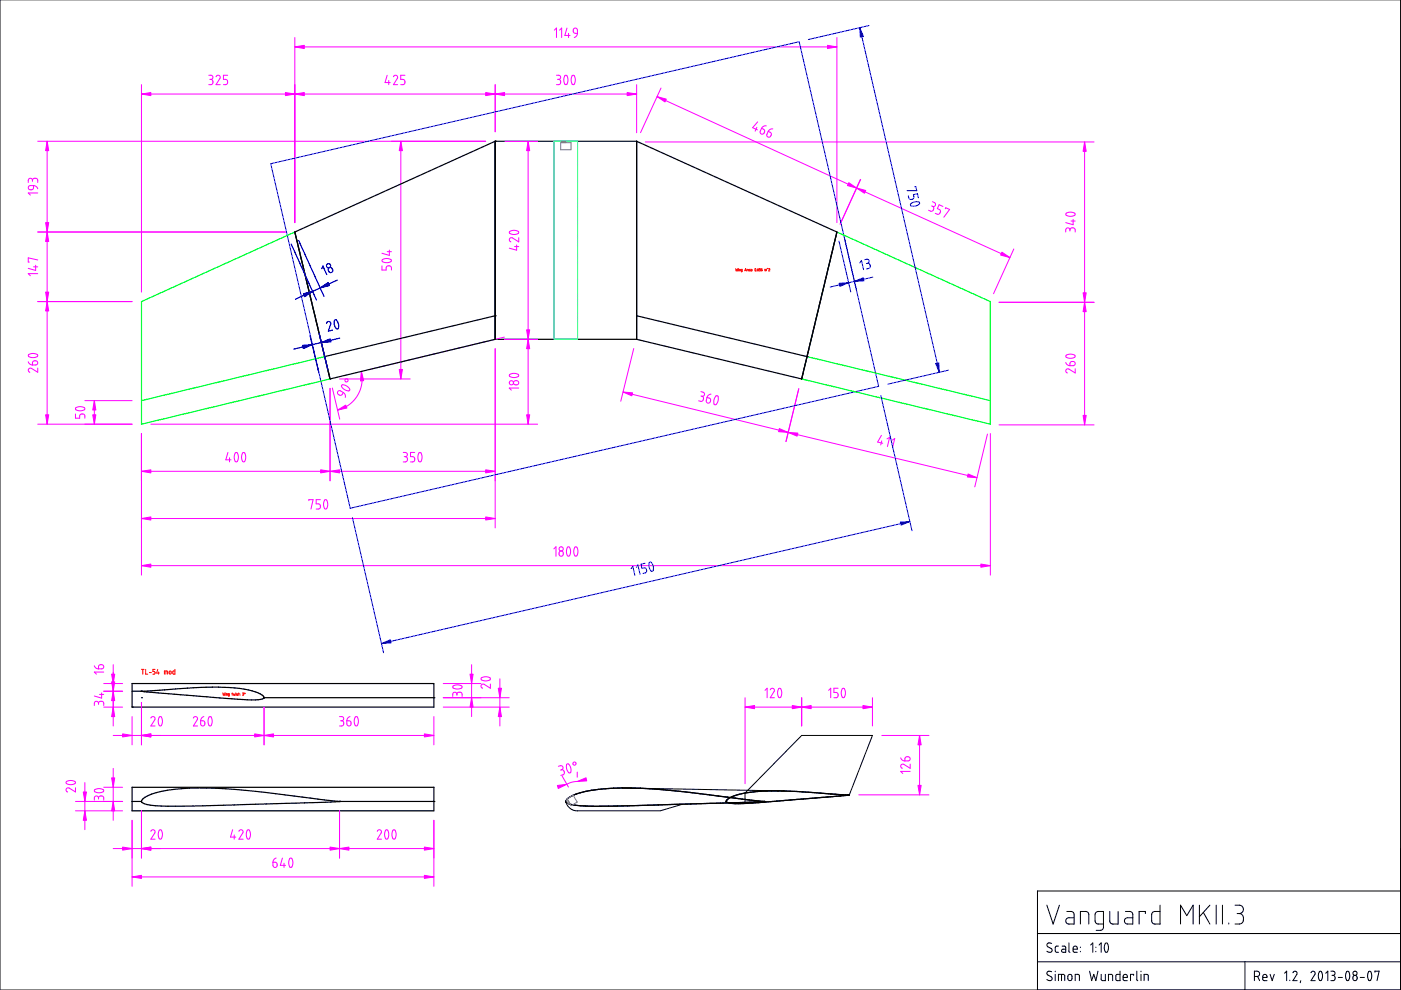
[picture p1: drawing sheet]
<svg xmlns="http://www.w3.org/2000/svg" width="297mm" height="210mm" viewBox="0 0 297 210" stroke-linecap="round" stroke-linejoin="round" font-family="sans-serif">
<g fill="none" stroke="#000" stroke-width=".25">
<path d="M105 30h.1M105 30v41.9M105 30h30M105 30l-42.5 19.2 7.5 31.1 35-8.4M135 30v41.9M135 30l42.4 19.2-7.4 31.1-35-8.4M105 67h.1M105 71.9h30M105 67l-36.1 8.6M135 67l36.1 8.6M171.1 75.6h.1M28 149.9h.1"/>
<path d="M28 144.9h64v5h-64zM28 146.6h2.7l5.3-.4a63.4 63.4 0 0 1 16.7 .1l2.5 .8 .6 .5 .2 .4M29.9 146.6l4.7 .4a295.8 295.8 0 0 0 20.1 1.4l.9-.2 .4-.2M30 147.9h.1M56 147.9h36M92 147.9h.1M28 169.9h2M28 166.9h64v5h-64zM30.3 169.4l.5-.4a20.9 20.9 0 0 1 9.4-1.9 161.9 161.9 0 0 1 25.7 2.1l6.2 .7-29.1 1a64.7 64.7 0 0 1-11.8-.3l-1.1-.5-.1-.2zM72 169.9h.1M72 169.9h20M72.2 169.9h-.1"/>
<path d="M92 169.9h.1M120.3 169.4a10.5 10.5 0 0 1 5.2-1.8 87.3 87.3 0 0 1 22.9 .7l13.6 1.6-29 1a64.4 64.4 0 0 1-11.8-.3l-1.1-.5-.1-.2zM154 169.9v.1M154.2 169.6a10.6 10.6 0 0 1 6-1.7 122.3 122.3 0 0 1 18.5 .6l1.4 .1-15.4 1.3a58.3 58.3 0 0 1-10 .4l-.7-.3zM162 169.9h.1M162 169.9h.2"/>
</g>
<g fill="none" stroke="#000" stroke-width=".21">
<path d="M0 0h296.9v209.9h-296.9zM120 170l.3 .7 .5 .7 1.3 .5h17.9l4.7-1.4M131.9 167.1l34.3 .6M162 169.9h.1M180.1 168.6l4.9-12.7h-15l-12 12.2v2.2M220 197.9h76.9M222 191.9l1.3 4 1.3-4M226.2 193.3h1.1l.4 .5v2.1l-1.5-.1-.2-.5 .1-.5 .4-.2h1.2M226.6 199.9v1.8l.2 .2M229.1 195.9v-2.6h1.2l.5 .3v2.3M234 195.9h-1.3l-.4-.3-.1-1.8 .3-.5h1.5v3.4l-.5 .5-1.1 .1M235.3 193.3v2l.2 .4 .3 .2h1.3v-2.6"/>
<path d="M238.6 193.3h1l.5 .2 .1 .3v2.1h-1.2l-.4-.1-.2-.5 .2-.5 .4-.2h1.2M242.8 193.7v-.4h-1.3v2.6M246 191.9v4l-1.5-.1-.3-.5 .1-1.7 .5-.3h1.2M250.3 195.9v-4l1.3 2.2 1.4-2.2v4M254.3 191.9v4M255.1 193.4l1.4 2.5M256.5 191.9l-2.2 2.5M257.9 191.9v4M259.2 191.9v4M260.5 195.7v.2M261.9 191.9h1.1l.5 .5 .1 .4-.1 .5-.8 .4M262.3 193.7h.4"/>
<path d="M262.7 193.7l.6 .2 .3 .4v1.1l-.6 .5h-1.1M296.9 188.9h-76.9v21M220 203.9h76.9M223 200l-.7-.1-.2 .2-.1 .3 .1 .3 .9 .5v.5l-.6 .2-.4-.2M223 206l-.7-.1-.3 .5 .1 .3 .9 .5v.6l-.5 .1-.5-.2M223.7 205.9v.1M223.7 206.6v1.3M224.4 200.6h-.5l-.2 .3 .1 .9 .6 .1M224.4 207.9v-1.3l1.2 .1 .1 1.2M225.1 206.6v1.3M225.2 200.6h.5l.3 .2v1.1l-.8-.1a.33 .33 0 0 1-.1-.3 .33 .33 0 0 1 .3-.2h.6M226.5 206.7l.4-.1 .4 .3v.7l-.3 .3h-.3l-.3-.3z"/>
<path d="M227.5 201.3h.9l-.2-.6-.3-.1-.3 .2-.1 .8 .3 .3h.6M228 207.9v-1.3h.6l.2 .1 .1 1.2M229.1 200.8v.1M229.1 201.7v.1M231 205.9l.5 2 .4-1.3 .4 1.3 .5-2M231.2 200.4l.5-.5v2M232.3 200.8v.1M232.3 201.7v.1M233 200.4l.5-.5v2M233.5 206.6v1.1l.2 .2h.7v-1.3M234.4 200a.56 .56 0 0 1 .5 .2 .56 .56 0 0 1 .1 .6l-.2 .9a.36 .36 0 0 1-.4 .2 .36 .36 0 0 1-.2-.5l-.1-.6zM235 207.9v-1.3h.6l.3 .1v1.2"/>
<path d="M237.5 205.9v2h-.7l-.2-.2v-1l.9-.1M238.1 207.2h.9l-.1-.5-.4-.1-.3 .2-.1 .8 .2 .3h.7M240.3 206.8v-.2h-.6v1.3M241 205.9v1.9l.2 .1M241.9 205.9v.1M241.9 206.6v1.3M242.6 207.9v-1.3h.6l.2 .1 .1 1.2M263.9 203.9v6M266 207h.6l.3-.2 .2-.4-.2-.4-.9-.1v2M266.6 207l.5 .9M267.7 207.2h.9l-.1-.5-.4-.1-.3 .2-.1 .9 .2 .2h.7M269.3 206.6l.4 1.3 .5-1.3"/>
<path d="M272.4 206.4l.4-.5v2M273.5 207.8v.1M274.1 206.2l.5-.3 .2 .1 .2 .3-.9 1.6h.9M275.8 207.9l-.1 .5M278 206.2l.4-.3 .3 .1 .1 .3-.8 1.6h.8M279.7 206a.59 .59 0 0 1 .7 .8l-.2 .8a.36 .36 0 0 1-.4 .3 .36 .36 0 0 1-.2-.5l-.1-.6zM281.1 206.4l.4-.5v2M282.2 205.9h.5l.3 .3v.4l-.4 .2M282.4 206.8h.2M282.6 206.8l.4 .3v.5l-.2 .3h-.6M283.7 207.2h.9M285.5 206a.59 .59 0 0 1 .7 .8l-.2 .8a.36 .36 0 0 1-.4 .3 .36 .36 0 0 1-.3-.5v-.6z"/>
<path d="M286.9 207l.4-.2 .3 .2 .1 .5-.2 .3-.3 .1-.3-.1zM288.4 207.2h.9M290.2 206a.58 .58 0 0 1 .6 .8l-.1 .8a.38 .38 0 0 1-.5 .3 .38 .38 0 0 1-.2-.6v-.6zM291.5 206.1v-.2h.9l-.4 2"/>
<circle cx="287.3" cy="206.4" r=".44"/>
</g>
<g fill="none" stroke="#f00" stroke-width=".21">
<path d="M156 56.9l.1 .5 .1-.3 .1 .3 .1-.5M156.6 56.9v.1M156.6 57.1v.3M156.8 57.4v-.3h.2v.3M157.4 57.4h-.3l.1-.3h.2v.5h-.2M157.9 57.4l.2-.5 .1 .5M157.9 57.3h.3M158.6 57.2l-.2-.1v.3M158.7 57.3h.3l-.1-.2-.2 .3h.3M159.2 57.1h.1v.3h-.2l.2-.1M159.5 57.2h.1M159.5 57.4h.1"/>
<path d="M160.1 57a.19 .19 0 0 1 .2 .2 .19 .19 0 0 1-.2 .2zM160.4 57.4h.1M160.6 57.2h.2v.2h-.1zM160.8 56.9l-.2 .3M161 56.9l.2 .1-.1 .2M161.1 57.2h.1M161.1 57.2l.1 .1-.2 .1M161.4 57.2h.2v.2h-.2zM161.6 56.9l-.2 .3M162.2 57.4v-.3h.3v.3M162.3 57.1v.3M162.6 57h.2"/>
<path d="M163 57l.1-.1 .1 .2-.2 .3h.2M30 141.9h.5M30.3 141.9v1M30.9 141.9v1h.4M31.7 142.6h.4M32.9 141.9h-.5v.5h.3a.3 .3 0 0 1 .2 .3 .3 .3 0 0 1-.2 .2h-.3M33.4 141.9l-.2 .8h.6M33.6 142.5v.4M34.9 142.9v-.6h.6v.6M35.2 142.3v.6M35.9 142.3h.4v.4a.22 .22 0 0 1-.2 .2 .22 .22 0 0 1-.2-.2zM37.1 141.9v1h-.4v-.6h.4"/>
<path d="M47.2 146.9l.1 .5 .2-.3 .1 .3 .1-.5M47.9 146.9v.1M47.9 147.1v.3M48 147.4v-.3h.2v.3M48.6 147.4h-.2l.1-.3h.1v.5h-.2M49.2 147.1h.1M49.2 146.9v.5M49.5 147.1l.1 .3 .1-.2 .1 .2v-.3M50 146.9v.1M50 147.1v.3M50.4 147.1l-.2 .1 .2 .2h-.2M50.6 147.1h.1"/>
<path d="M50.6 146.9v.5M50.9 147.2h.1M50.9 147.4h.1M51.4 146.9l.2 .1-.1 .2M51.5 147.2h.1M51.5 147.2l.1 .2h-.2"/>
<circle cx="51.9" cy="147" r=".09"/>
</g>
<g fill="none" stroke="#f0f" stroke-width=".21">
<path d="M30 17.9v44M30 19.9h105M44.3 16h.5l.3 .1v.6l-.4 .1M44.5 16.8h.2M44.7 16.8l.4 .2v.6l-.2 .3h-.6M45.8 16.3l.3-.3h.3l.3 .3-.9 1.6h.9M48.3 16h-.9v.8h.5l.4 .5-.2 .6h-.7M62.5 8v39.2M62.5 9.9h114.9M82.1 16l-.5 1.5h1.1M82.4 17.1v.8M83.4 16.3l.2-.3h.4l.3 .3-.9 1.6h.9"/>
<path d="M85.9 16h-.9v.8h.5l.4 .4-.2 .6-.7 .1M105 17.9v10M117.5 6.4l.5-.5v2.1M118 16h.6l.2 .1v.6l-.4 .1M118.2 16.8h.2M118.4 16.8l.4 .2 .1 .6-.3 .3h-.6M118.6 6.4l.5-.5v2.1M119.8 16a.61 .61 0 0 1 .6 .9l-.1 .7a.37 .37 0 0 1-.5 .3 .37 .37 0 0 1-.2-.5l-.1-.6zM120.2 5.9l-.4 1.6h1.1M120.5 7.1v.9M121.3 16a.58 .58 0 0 1 .7 .8l-.1 .8a.37 .37 0 0 1-.5 .3 .37 .37 0 0 1-.2-.5l-.1-.7zM121.6 6.1l.3-.2 .4 .2 .1 1-.7-.2-.2-.2z"/>
<path d="M122.4 7.1l-.2 .6-.4 .3M135 17.9v10.3M140.1 18.7l-4.3 9.4M177.4 8v39.2M6.1 39.5l.2-.2h.8v.6l-.3 .3h-.5l-.3-.3zM6.9 38.2l-.2-.4h-.5l-.2 .3v.6M6.9 38.2l.2-.3 .6-.1 .3 .3v.6M6.9 38.2v.3M7.1 39.3l.6 .3 .3 .4M8 30h95M10 30v59.9M85 30v50.3"/>
<path d="M107 30h7M112 30v59.9M136.8 30.1h95.2M139.3 20.5l42.3 19.4M160.5 27l-.4 .8M160.6 25.8l-1 1.3 1 .4M161.5 27.2l.4 .2 .2 .3-.1 .6-.3 .1h-.3l-.3-.4zM162.5 26.7l-.6 .1-.4 .4M162.9 27.9l.5 .2 .2 .3-.3 .6-.3 .1-.3-.1-.1-.3zM163.9 27.3l-.7 .2-.3 .4M181.6 39.9l32.5 14.7M182.4 38l-4.3 9.5"/>
<path d="M182.5 38.1l-4.4 9.4M230 30.1v60M7.1 56.6h.9M7.6 56.2v1.1l-1.6-.4M8 58h-2l.4 .5M8 55.1l-2-.4v.9h.2M8 49.2h52.5M8 40.9h-2l.4 .5M81 56.4v.9h.9v-.7l.3-.2 .6 .1 .2 .8M81 55.1l.9-.3 .9 .2a.38 .38 0 0 1 .1 .5 .38 .38 0 0 1-.5 .1h-1l-.4-.2zM82.1 53.4h.9M82.5 53v1.1l-1.5-.4"/>
<path d="M108 49.1l.8-.3 .8 .2a.37 .37 0 0 1 .4 .4 .37 .37 0 0 1-.5 .3l-1.1-.1-.3-.1zM109.1 52.3h.9M109.5 51.9v1.1l-1.5-.4M110 50.4v.9l-1.4-.9-.4 .1-.2 .3 .3 .5M197.5 43.7l.2 .1M197.7 42.8l.5 .2 .2 .3-.2 .4-.5 .1M197.7 43.8l.3 .3-.2 .6-.4 .1-.5-.2M199.9 43.8l-.8-.4-.4 .8 .6 .4 .1 .3-.1 .3-.4 .2-.6-.2M200.4 44.3l.1-.3 .8 .4-1.2 1.7M214.9 52.8l-4.2 9.5M226 45.3l.8-.3 .9 .1a.36 .36 0 0 1 .2 .5 .36 .36 0 0 1-.5 .2h-1l-.4-.2zM226.8 48.7l-.1-.3h-.5l-.2 .3v.5"/>
<path d="M226.8 48.7l.2-.3 .6-.1 .3 .3 .1 .6M226.8 48.7v.3M227.1 46.9h.9M227.5 46.5v1.1l-1.5-.4M6 76.7l.3 .5 .6 .2M6.1 75.2l.8-.3 .8 .2a.38 .38 0 0 1 .2 .4 .38 .38 0 0 1-.5 .3l-1.2-.1-.2-.3zM7 76.6l.3-.1 .5 .1 .2 .3-.1 .3-.3 .2h-.7zM8 78v.9l-1.5-.9-.3 .1-.2 .3 .3 .5M8 63.9h20M76.6 78.8l.2 1-.1 1.8-.4 1.3-.6 1.2-.6 .8-1.2 1-1 .6-1.3 .5M105 73.9v38M106.9 71.5l-28.4 6.8"/>
<path d="M107 71.9h7M108.1 79.4l.7-.2 .9 .1a.36 .36 0 0 1 .2 .5 .36 .36 0 0 1-.4 .2l-1.2-.1-.3-.2zM134.4 73.9l-2.8 11.2M211.8 64.1h20.2M226 76.9l.2 .4 .6 .2M226 75.3l.9-.2 .7 .1a.38 .38 0 0 1 .3 .5 .38 .38 0 0 1-.5 .2l-.7 .1-.6-.2-.1-.2zM227 76.8l.2-.2 .6 .1 .2 .3-.1 .4-1.1 .1zM228 78.2v.9l-1.6-.9-.3 .1-.1 .3 .3 .5M8 89.9h20M16 87.8v.9h.9v-.6l.3-.3 .7 .1 .1 .8M16.1 86.5l.8-.3 .7 .1a.38 .38 0 0 1 .4 .5 .38 .38 0 0 1-.5 .2h-1.2l-.3-.2zM18 84.9h10"/>
<path d="M20 84.9v5M30 91.9v30M30 99.9h75M32 89.9h82M48.3 95.9l-.4 1.6h1.1M48.7 97v.9M49.9 96.1a.53 .53 0 0 1 .5 .1 .53 .53 0 0 1 .1 .6l-.1 .8a.37 .37 0 0 1-.4 .3 .37 .37 0 0 1-.3-.5v-.6zM51.4 96a.58 .58 0 0 1 .7 .8l-.1 .8a.38 .38 0 0 1-.5 .3 .38 .38 0 0 1-.2-.5l-.1-.7zM70 82.3v19.6M70.5 82.3l1.5 6.6M71.6 83l.5-.2 .7 .4-.3 .5-.4 .1-.5-.3zM72 80.3h15"/>
<path d="M72.5 81.6l.7 .1 .8 .6a.38 .38 0 0 1 0 .6 .38 .38 0 0 1-.5-.1l-1-.6-.1-.3zM72.8 83.2l.4 .5v.6M85.5 95.9h.6l.2 .3v.4l-.4 .2M85.7 96.8h.2M85.9 96.8l.4 .2 .1 .6-.3 .3h-.6M87.9 95.9h-.9v.9h.6l.3 .4-.1 .6-.8 .1M88.8 96a.58 .58 0 0 1 .7 .8l-.1 .8a.38 .38 0 0 1-.5 .3 .38 .38 0 0 1-.3-.5v-.7zM108.9 80.9l.4-.2h.4l.3 .3v.3l-.3 .3h-.5l-.3-.3zM110 82.3h-2l.4 .4M132.1 83.1l35 8.6M148.6 83l.6 .2 .2 .3-.2 .4-.4 .1M148.6 84h.2"/>
<path d="M148.8 84l.4 .4-.2 .5-.3 .2-.6-.1M149.9 84.3l.6 .2 .2 .2-.1 .5-.3 .2h-.4l-.2-.3zM150.7 83.6l-.6 .3-.2 .4M151.8 83.9a.57 .57 0 0 1 .5 .4 .57 .57 0 0 1 0 .6l-.4 .7a.38 .38 0 0 1-.5 .1 .38 .38 0 0 1-.1-.5l.2-.7zM167.1 91.7l40 9.6M169.4 82.4l-2.8 11.2M186.9 92.3l-.8 1.4 1.1 .3M186.9 93.5l-.2 .8M188.1 93l.5-.3-.4 2M189.1 93.3l.6-.3-.5 1.9M209.4 92l-2.7 11.2M210 91.9v30"/>
<path d="M211.8 90.1h20.2M30 109.9h75M30 119.9h180M65.5 106.2v-.3h.9l-.5 2M67.9 105.9h-.9v.9h.6l.3 .4-.1 .6-.8 .1M68.9 106a.64 .64 0 0 1 .6 .8l-.1 .7a.38 .38 0 0 1-.5 .4 .38 .38 0 0 1-.2-.5l-.1-.7zM117.4 116.4l.5-.5v2M118.7 116.9l.3-.1 .4 .3v.5l-.2 .3h-.2l-.4-.2-.1-.5zM120.3 116a.56 .56 0 0 1 .6 .2 .56 .56 0 0 1 .1 .6l-.2 .9a.38 .38 0 0 1-.5 .1 .38 .38 0 0 1-.2-.5v-.6zM121.9 116a.56 .56 0 0 1 .5 .2 .56 .56 0 0 1 .1 .6l-.1 .9a.36 .36 0 0 1-.5 .2 .36 .36 0 0 1-.2-.5v-.8zM20 141.2l.4 .5 .5 .1M20.9 149.1l-.2-.4-.5 .1-.2 .2v.6"/>
<path d="M20.9 149.1l.2-.3 .6-.1 .3 .3v.6M20.9 149.1v.3M21 141.1l.3-.2 .5 .1 .2 .5-.3 .3h-.8zM21.1 147.2h.9M21.5 146.9v1.1l-1.5-.4M22 144.9h4M22 149.9h4M22 142.5h-2l.4 .4M22 146.6h4M24 155.9h68M24 140.9v13M28 151.9v6"/>
<path d="M30 148.9v9M32 152.3l.4-.4 .4 .2 .1 .4-.9 1.4h.9M33.8 152a.54 .54 0 0 1 .5 .2 .54 .54 0 0 1 .1 .6l-.1 .7a.37 .37 0 0 1-.4 .4 .37 .37 0 0 1-.3-.5l-.1-.7zM41 152.3l.2-.3 .3-.1 .4 .5-.9 1.5h.9M42.5 152.8l.8 .1 .1 .7-.1 .2-.4 .1-.3-.2zM43.2 151.9l-.4 .3-.3 .6M44.3 152a.51 .51 0 0 1 .6 .2 .51 .51 0 0 1 .1 .5l-.1 .9a.37 .37 0 0 1-.5 .3 .37 .37 0 0 1-.2-.5l-.1-.7zM56 149.9v8M72 151.9h.5l.3 .2 .1 .4-.5 .3M72.2 152.8h.2M72.4 152.8l.5 .3-.1 .6-.3 .2h-.5M73.5 152.8h.6l.3 .2-.1 .8-.2 .1-.4-.1z"/>
<path d="M74.2 151.9l-.5 .3-.2 .6M75.3 152a.52 .52 0 0 1 .6 .2 .52 .52 0 0 1 .1 .6l-.1 .7a.37 .37 0 0 1-.5 .4 .37 .37 0 0 1-.2-.5l-.1-.7zM92 151.9v6M94 144.9h8M94 147.9h14M94 149.9h14M96 145.5l.9-.3 .7 .1a.37 .37 0 0 1 .4 .5 .37 .37 0 0 1-.5 .2h-1.2l-.3-.2zM96.9 147.2l-.3-.4h-.4l-.2 .3v.6M96.9 147.2l.1-.4h.7l.3 .3v.6M96.9 147.2v.2M100 140.9v11M102 143.8l.8-.3 1 .2a.37 .37 0 0 1 .1 .5 .37 .37 0 0 1-.5 .1h-1.1a.33 .33 0 0 1-.3-.5z"/>
<path d="M104 145v.9l-1.4-.8h-.4l-.2 .5 .3 .3M106 143.9v10M158 149.9h27M158 147.9v18.3M162.2 146.4l.4-.5v2M163.3 146.3l.4-.4 .5 .3-.1 .4-.8 1.3h.9M165.1 146a.55 .55 0 0 1 .6 .2 .55 .55 0 0 1 0 .6l-.1 .9a.39 .39 0 0 1-.5 .1 .39 .39 0 0 1-.2-.5v-.6zM170 147.9v6M175.7 146.4l.4-.5v2M177.7 145.9h-.9v.9h.6l.3 .4-.2 .6-.7 .1M178.6 146a.56 .56 0 0 1 .5 .2 .56 .56 0 0 1 .1 .6l-.1 .9a.4 .4 0 0 1-.5 .1 .4 .4 0 0 1-.2-.5v-.7zM185 147.9v6"/>
<path d="M187 155.9h10M195 155.9v12.6M14.1 165.7l.7-.2 1 .2a.38 .38 0 0 1 .1 .4 .38 .38 0 0 1-.5 .2l-1.1-.1a.31 .31 0 0 1-.3-.1 .31 .31 0 0 1 .1-.4zM16 167v.9l-1.5-.9-.3 .1-.2 .3 .3 .5M16 169.9h10M16 171.9h10M18 165.9v10M20.1 167.4l.8-.2 .7 .1a.39 .39 0 0 1 .4 .5 .39 .39 0 0 1-.6 .2h-1a.34 .34 0 0 1-.3-.2 .34 .34 0 0 1 0-.4zM20.9 169.2l-.3-.4h-.4l-.2 .3v.6M20.9 169.2l.2-.4h.6l.3 .3v.6M20.9 169.2v.2M22 166.9h4"/>
<path d="M24 179.9h68M24 162.9v11M28 173.9v14M30 171.9v10M32 176.3l.4-.4 .4 .2 .1 .5-.9 1.3h.9M33.8 176a.61 .61 0 0 1 .6 .8l-.1 .8a.37 .37 0 0 1-.4 .3 .37 .37 0 0 1-.3-.5l-.1-.7zM49.3 175.9l-.4 1.6h1.1M49.7 177v.9M50.7 176.3l.4-.4 .4 .3v.4l-.8 1.3h.8M52.4 176a.55 .55 0 0 1 .6 .2 .55 .55 0 0 1 .1 .6l-.1 .8a.38 .38 0 0 1-.5 .3 .38 .38 0 0 1-.2-.5l-.1-.7zM72 171.9v10M80 176.3l.4-.4 .5 .3-.1 .4-.8 1.3h.9"/>
<path d="M81.8 176a.66 .66 0 0 1 .6 .9l-.1 .7a.38 .38 0 0 1-.5 .3 .38 .38 0 0 1-.2-.5v-.8zM83.3 176a.57 .57 0 0 1 .6 .2 .57 .57 0 0 1 .1 .6l-.1 .8a.37 .37 0 0 1-.5 .3 .37 .37 0 0 1-.2-.5l-.1-.7zM92 173.9v14M118.4 162.5l.6-.2 .3 .2v.5l-.3 .2M119 163.2l.5 .2 .2 .6-.3 .3-.5 .1M119 163.2l-.2 .1M119.2 164.5l1.3 2.4M120.2 162l.2-.1 .4 .4 .2 .6 .1 .6a.36 .36 0 0 1-.4 .4 .36 .36 0 0 1-.4-.4l-.2-.8zM122.4 165.7l-1.3 .2-.9 .4M122.4 163.7v1.1M182.1 168.5h14.9M191 160.7l.3 .5 .6 .1"/>
<path d="M192 160.5h.8l.2 .4-.1 .2-.3 .2h-.7zM193 162v.9l-1.5-.9-.3 .1-.2 .4 .3 .4M193 163.6h-2l.4 .4M28 185.9h64M57.9 182.8h.6l.2 .2v.8l-.3 .1-.4-.1zM58.5 181.9l-.4 .3-.2 .6M59.9 181.9l-.5 1.6h1.1M60.2 183v.9M61.4 182a.52 .52 0 0 1 .6 .2 .52 .52 0 0 1 .1 .6l-.1 .7a.38 .38 0 0 1-.5 .4 .38 .38 0 0 1-.2-.5l-.1-.7z"/>
<circle cx="73.5" cy="80.7" r=".33"/>
<circle cx="108.4" cy="81.2" r=".44"/>
<circle cx="119" cy="116.4" r=".44"/>
<circle cx="121.8" cy="161.9" r=".34"/>
</g>
<g fill="#f0f" stroke="#f0f" stroke-width=".21">
<path d="M30 109.9l2-.3v.7z"/>
<path d="M103 109.6l2 .3-2 .4z"/>
<path d="M30 99.9l2-.3v.7z"/>
<path d="M68 99.6l2 .3-2 .4z"/>
<path d="M70 99.9l2-.3v.7z"/>
<path d="M103 99.6l2 .3-2 .4z"/>
<path d="M103 19.6l2 .3-2 .4z"/>
<path d="M62.5 19.9l2-.3v.7z"/>
<path d="M60.5 19.6l2 .3-2 .4z"/>
<path d="M30 19.9l2-.3v.7z"/>
<path d="M105 19.9l2-.3v.7z"/>
<path d="M133 19.6l2 .3-2 .4z"/>
<path d="M139.3 20.5l2 .5-.3 .6z"/>
<path d="M180 38.7l1.6 1.2-1.9-.6z"/>
<path d="M181.6 39.9l2 .5-.3 .6z"/>
<path d="M212.4 53.5l1.7 1.1-1.9-.5z"/>
<path d="M132.1 83.1l2 .2-.1 .6z"/>
<path d="M165.2 90.9l1.9 .8-2-.2z"/>
<path d="M167.1 91.7l2.1 .1-.2 .7z"/>
<path d="M205.3 100.5l1.8 .8-2-.2z"/>
<path d="M9.7 87.9h.6l-.3 2z"/>
<path d="M10 63.9l.3 2h-.6z"/>
<path d="M9.7 61.9h.6l-.3 2z"/>
<path d="M10 49.2l.3 2h-.6z"/>
<path d="M9.7 47.2h.6l-.3 2z"/>
<path d="M10 30l.3 1.9h-.6z"/>
<path d="M19.7 87.9h.6l-.3 2z"/>
<path d="M20 84.9l.3 2h-.6z"/>
<path d="M30 119.9l2-.3v.7z"/>
<path d="M208 119.6l2 .3-2 .4z"/>
<path d="M229.6 88.1h.7l-.3 2z"/>
<path d="M230 64.1l.3 2h-.7z"/>
<path d="M229.6 62.1h.7l-.3 2z"/>
<path d="M230 30.1l.3 2h-.7z"/>
<path d="M76.6 78.8l.5 1.9-.7 .1z"/>
<path d="M71.6 87l1.7-1.1 .3 .6z"/>
<path d="M111.7 87.9h.6l-.3 2z"/>
<path d="M112 71.9l.3 2h-.6z"/>
<path d="M111.7 69.9h.6l-.3 2z"/>
<path d="M112 30l.3 1.9h-.6z"/>
<path d="M118.2 166.5l2-.2-1.8 .9z"/>
<path d="M122.4 165.7l1.8-.8 .2 .7z"/>
<path d="M26 179.6l2 .3-2 .4z"/>
<path d="M30 179.9l2-.3v.7z"/>
<path d="M70 179.6l2 .3-2 .4z"/>
<path d="M72 179.9l2-.3v.7z"/>
<path d="M90 179.6l2 .3-2 .4z"/>
<path d="M28 185.9l2-.3v.6z"/>
<path d="M90 185.6l2 .3-2 .3z"/>
<path d="M26 155.6l2 .3-2 .4z"/>
<path d="M30 155.9l2-.3v.7z"/>
<path d="M54 155.6l2 .3-2 .4z"/>
<path d="M56 155.9l2-.3v.7z"/>
<path d="M90 155.6l2 .3-2 .4z"/>
<path d="M99.7 142.9h.6l-.3 2z"/>
<path d="M100 147.9l.3 2h-.6z"/>
<path d="M105.6 145.9h.7l-.3 2z"/>
<path d="M106 149.9l.3 2h-.7z"/>
<path d="M23.7 142.9h.6l-.3 2z"/>
<path d="M24 146.6l.3 1.9h-.6z"/>
<path d="M23.7 144.6h.6l-.3 2z"/>
<path d="M24 149.9l.3 2h-.6z"/>
<path d="M23.7 164.9h.6l-.3 2z"/>
<path d="M24 169.9l.3 2h-.6z"/>
<path d="M17.7 167.9h.6l-.3 2z"/>
<path d="M18 171.9l.3 2h-.6z"/>
<path d="M158 149.9l2-.3v.7z"/>
<path d="M168 149.6l2 .3-2 .4z"/>
<path d="M170 149.9l2-.3v.7z"/>
<path d="M183 149.6l2 .3-2 .4z"/>
<path d="M195 155.9l.3 2h-.7z"/>
<path d="M194.6 166.5h.7l-.3 2z"/>
<path d="M62.5 9.9l2-.3v.7z"/>
<path d="M175.5 9.6l1.9 .3-1.9 .4z"/>
<path d="M85 30l.3 1.9h-.7z"/>
<path d="M84.6 78.3h.7l-.3 2z"/>
</g>
<path d="M117.5 30h5v41.9h-5z" fill="none" stroke="#0ff" stroke-width=".21"/>
<path d="M118.9 30.2h2.2v1.5h-2.2zM119.1 30.2v-.2h.9v.2M120.1 169.7l.2-.2 .4 .7-.2 .2zM120.2 169.4l1.3-.8 .9 1.5-1.3 .7z" fill="none" stroke="#7f7f7f" stroke-width=".21"/>
<g fill="none" stroke="#00f" stroke-width=".21">
<path d="M182.3 5.9l16.9 73M184.2 5.4l-12.8 3M57.4 34.7l112-25.9 16.9 73.1-112 25.9zM194 39.6h.2l.2 .8h-2.1M61.7 51.8l5.4 11.8M63.3 51l5.4 11.9M68.2 57l.3-.6 .8 1.8M69.7 56.9l.3-.2 .4 .2 .1 .4-.1 .4-.3 .1-.4-.2-.1-.4zM71.5 59.4l-8.9 4M177.9 51.1l2.5 10.8M182.3 55.8l.3-.6 .5 2M183.3 55.1l.6-.2 .3 .3 .1 .3-.4 .3"/>
<path d="M183.9 55.8l.5 .2 .1 .5-.2 .4-.6 .1M183.9 55.8l-.2 .1M185.1 58.8l-9.1 2.1M192.6 41.5l.2 .7h.7l.3-.3-.1-.6 .8-.2 .2 .8M193.1 43.2l.7-.4h.7a.38 .38 0 0 1 .5 .3 .38 .38 0 0 1-.5 .4l-.5 .2h-.8zM65.7 71.1l1.9 7.8M67.7 70.7l1.8 7.7M69.2 68.6l.3-.4 .5 .1 .1 .4-.5 1.5 .9-.2M71 67.9l.2-.1 .3 .3 .3 .5v.7a.38 .38 0 0 1-.4 .5 .38 .38 0 0 1-.3-.5l-.3-.7zM72 71.7l-9.7 2.3M201.1 78.5l-12.8 2.9M186.8 83.9l6.6 28.6"/>
<path d="M74.7 109.7l6.6 28.7M136.8 119.4l-.9 .2 .2 .9 .7-.1 .3 .6-.2 .4-.6 .2M137.7 119.3l.3-.1 .3 .3 .2 1.2a.39 .39 0 0 1-.4 .4 .39 .39 0 0 1-.3-.5l-.2-.6zM192.9 110.6l-112 25.8M133.8 120.6l.4-.6 .4 2M134.9 120.3l.3-.5 .5 1.9"/>
<circle cx="69.7" cy="56.3" r=".44"/>
</g>
<path d="M177.4 49.2l32.6 14.7v26l-40-9.6zM30 63.9l32.5-14.7 7.5 31.1-40 9.6zM68.9 75.6l-38.9 9.3M171.1 75.6l38.9 9.3" fill="none" stroke="#0f0" stroke-width=".25"/>
<g fill="#00f" stroke="#00f" stroke-width=".21">
<path d="M182.3 5.9l.8 1.8-.7 .2z"/>
<path d="M198.4 77.1l.6-.2 .2 2z"/>
<path d="M80.9 136.4l1.9-.7 .1 .6z"/>
<path d="M190.9 110.7l2-.1-1.8 .7z"/>
<path d="M177.9 60.1l2-.2-1.8 .8z"/>
<path d="M181.2 59.7l1.8-.8 .2 .6z"/>
<path d="M67.9 61l1.7-1.1 .2 .6z"/>
<path d="M64.3 62.3l2-.5-1.7 1.1z"/>
<path d="M64.2 73.2l2-.1-1.9 .8z"/>
<path d="M68.1 72.6l1.9-.8 .2 .7z"/>
</g>
</svg>
